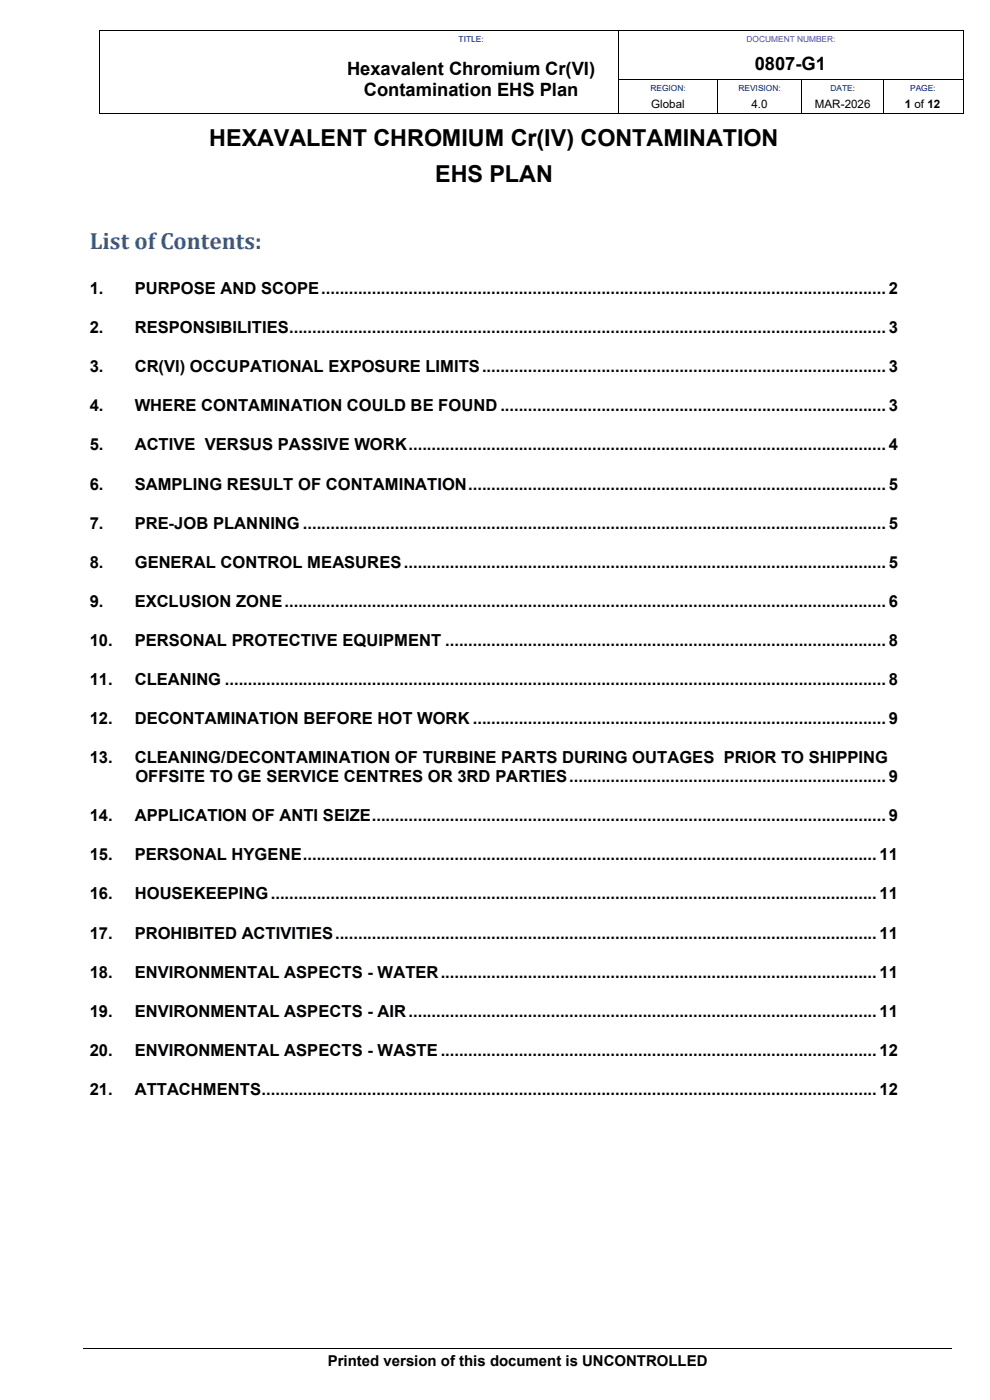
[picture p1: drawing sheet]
<svg xmlns="http://www.w3.org/2000/svg" width="210mm" height="297mm" viewBox="0 0 210 297" stroke-linecap="round" stroke-linejoin="round" font-family="sans-serif">
<defs><g id="words">
<g font-size="5">
<text x="44.4" y="30.9">HEXAVALENT CHROMIUM Cr(IV) CONTAMINATION</text>
<text x="92.3" y="38.7">EHS PLAN</text>
</g>
<text font-size="5" fill="#365f91" x="19" y="52.9">List of Contents:</text>
<g font-size="3.9">
<text x="73.6" y="15.9">Hexavalent Chromium Cr(VI)</text>
<text x="160.1" y="14.9">0807-G1</text>
<text x="77.2" y="20.4">Contamination EHS Plan</text>
</g>
<g font-size="3.5">
<text x="19" y="62.4">1.</text>
<text x="28.6" y="62.4">PURPOSE AND SCOPE........................................................................................................................... 2</text>
<text x="19" y="70.7">2.</text>
<text x="28.6" y="70.7">RESPONSIBILITIES.................................................................................................................................. 3</text>
<text x="19" y="79">3.</text>
<text x="28.6" y="79">CR(VI) OCCUPATIONAL EXPOSURE LIMITS........................................................................................ 3</text>
<text x="19" y="87.3">4.</text>
<text x="28.6" y="87.3">WHERE CONTAMINATION COULD BE FOUND .................................................................................... 3</text>
<text x="19" y="95.6">5.</text>
<text x="28.6" y="95.6">ACTIVE VERSUS PASSIVE WORK........................................................................................................ 4</text>
<text x="19" y="103.9">6.</text>
<text x="28.6" y="103.9">SAMPLING RESULT OF CONTAMINATION........................................................................................... 5</text>
<text x="19" y="112.2">7.</text>
<text x="28.6" y="112.2">PRE-JOB PLANNING ............................................................................................................................... 5</text>
<text x="19" y="120.5">8.</text>
<text x="28.6" y="120.5">GENERAL CONTROL MEASURES......................................................................................................... 5</text>
<text x="19" y="128.8">9.</text>
<text x="28.6" y="128.8">EXCLUSION ZONE................................................................................................................................... 6</text>
<text x="19" y="137">10.</text>
<text x="28.6" y="137">PERSONAL PROTECTIVE EQUIPMENT ................................................................................................ 8</text>
<text x="19" y="145.3">11.</text>
<text x="28.6" y="145.3">CLEANING ................................................................................................................................................ 8</text>
<text x="19" y="153.6">12.</text>
<text x="28.6" y="153.6">DECONTAMINATION BEFORE HOT WORK .......................................................................................... 9</text>
<text x="19" y="161.9">13.</text>
<text x="28.6" y="161.9">CLEANING/DECONTAMINATION OF TURBINE PARTS DURING OUTAGES PRIOR TO SHIPPING</text>
<text x="28.7" y="166">OFFSITE TO GE SERVICE CENTRES OR 3RD PARTIES..................................................................... 9</text>
<text x="19" y="174.3">14.</text>
<text x="28.6" y="174.3">APPLICATION OF ANTI SEIZE................................................................................................................ 9</text>
<text x="19" y="182.5">15.</text>
<text x="28.6" y="182.5">PERSONAL HYGENE............................................................................................................................. 11</text>
<text x="19" y="190.8">16.</text>
<text x="28.6" y="190.8">HOUSEKEEPING....................................................................................................................................11</text>
<text x="19" y="199.1">17.</text>
<text x="28.6" y="199.1">PROHIBITED ACTIVITIES......................................................................................................................11</text>
<text x="19" y="207.4">18.</text>
<text x="28.6" y="207.4">ENVIRONMENTAL ASPECTS - WATER............................................................................................... 11</text>
<text x="19" y="215.7">19.</text>
<text x="28.6" y="215.7">ENVIRONMENTAL ASPECTS - AIR......................................................................................................11</text>
<text x="19" y="224">20.</text>
<text x="28.6" y="224">ENVIRONMENTAL ASPECTS - WASTE ............................................................................................... 12</text>
<text x="19" y="232.3">21.</text>
<text x="28.6" y="232.3">ATTACHMENTS......................................................................................................................................12</text>
</g>
<text font-size="3.2" x="69.5" y="289.8">Printed version of this document is UNCONTROLLED</text>
<g font-size="2.5">
<text x="138.2" y="22.9">Global</text>
<text x="159.4" y="22.9">4.0</text>
<text x="172.9" y="22.9">MAR-2026</text>
<text x="192" y="22.9">1 of 12</text>
</g>
<g font-size="1.8" fill="#000080">
<text x="97.3" y="8.9">TITLE:</text>
<text x="138" y="19.3">REGION:</text>
<text x="156.7" y="19.3">REVISION:</text>
<text x="176.2" y="19.3">DATE:</text>
<text x="193.1" y="19.3">PAGE:</text>
</g>
<text font-size="1.8" fill="#7030a0" x="158.4" y="8.9">DOCUMENT NUMBER:</text>
</g></defs>
<g fill="#000">
<path d="M21 6.4h.1v.1h-.1z" fill-rule="evenodd"/>
<path d="M21 6.4h.1v.1h-.1z" fill-rule="evenodd"/>
<path d="M21 9.9h.1v.2h-.1z" fill-rule="evenodd"/>
<path d="M21 16.7h.1v.2h-.1z" fill-rule="evenodd"/>
<path d="M68.6 6.4h.2v.1h-.2z" fill-rule="evenodd"/>
<path d="M131.2 6.4h.2v.1h-.2z" fill-rule="evenodd"/>
<path d="M131.2 9.9h.2v.2h-.2z" fill-rule="evenodd"/>
<path d="M131.2 16.7h.2v.2h-.2z" fill-rule="evenodd"/>
<path d="M152 16.7h.2v.2h-.2z" fill-rule="evenodd"/>
<path d="M170 16.7h.2v.2h-.2z" fill-rule="evenodd"/>
<path d="M187.4 16.7h.1v.2h-.1z" fill-rule="evenodd"/>
<path d="M204.2 6.4h.2v.1h-.2z" fill-rule="evenodd"/>
<path d="M204.2 6.4h.2v.1h-.2z" fill-rule="evenodd"/>
<path d="M204.2 9.9h.2v.2h-.2z" fill-rule="evenodd"/>
<path d="M204.2 16.7h.2v.2h-.2z" fill-rule="evenodd"/>
<path d="M21 20.3h.1v.2h-.1z" fill-rule="evenodd"/>
<path d="M21 24h.1v.2h-.1z" fill-rule="evenodd"/>
<path d="M21 24h.1v.2h-.1z" fill-rule="evenodd"/>
<path d="M68.6 24h.2v.2h-.2z" fill-rule="evenodd"/>
<path d="M131.2 20.3h.2v.2h-.2z" fill-rule="evenodd"/>
<path d="M131.2 24h.2v.2h-.2z" fill-rule="evenodd"/>
<path d="M152 20.3h.2v.2h-.2z" fill-rule="evenodd"/>
<path d="M152 24h.2v.2h-.2z" fill-rule="evenodd"/>
<path d="M170 20.3h.2v.2h-.2z" fill-rule="evenodd"/>
<path d="M170 24h.2v.2h-.2z" fill-rule="evenodd"/>
<path d="M187.4 20.3h.1v.2h-.1z" fill-rule="evenodd"/>
<path d="M187.4 24h.1v.2h-.1z" fill-rule="evenodd"/>
<path d="M204.2 20.3h.2v.2h-.2z" fill-rule="evenodd"/>
<path d="M204.2 24h.2v.2h-.2z" fill-rule="evenodd"/>
<path d="M204.2 24h.2v.2h-.2z" fill-rule="evenodd"/>
</g>
<g fill="none" stroke="#000" stroke-width=".21">
<path d="M21 6.5v3.4M21 10.1v6.6M21 16.9v3.4M21.1 6.4h47.5M68.8 6.4h62.4M131.3 6.5v3.4M131.3 10.1v6.6M131.3 16.9v3.4M131.4 6.4h72.8M131.4 16.8h20.6M152.1 16.9v3.4M152.2 16.8h17.8"/>
<path d="M170.1 16.9v3.4M170.2 16.8h17.2M187.4 16.9v3.4M187.5 16.8h16.7M204.3 6.5v3.4M204.3 10.1v6.6M204.3 16.9v3.4M21 20.5v3.5M21.1 24.1h47.5M68.8 24.1h62.4M131.3 20.5v3.5M131.4 24.1h20.6"/>
<path d="M152.1 20.5v3.5M152.2 24.1h17.8M170.1 20.5v3.5M170.2 24.1h17.2M187.4 20.5v3.5M187.5 24.1h16.7M204.3 20.5v3.5M17.8 286h184.2"/>
</g>
<use href="#words"/>
</svg>
